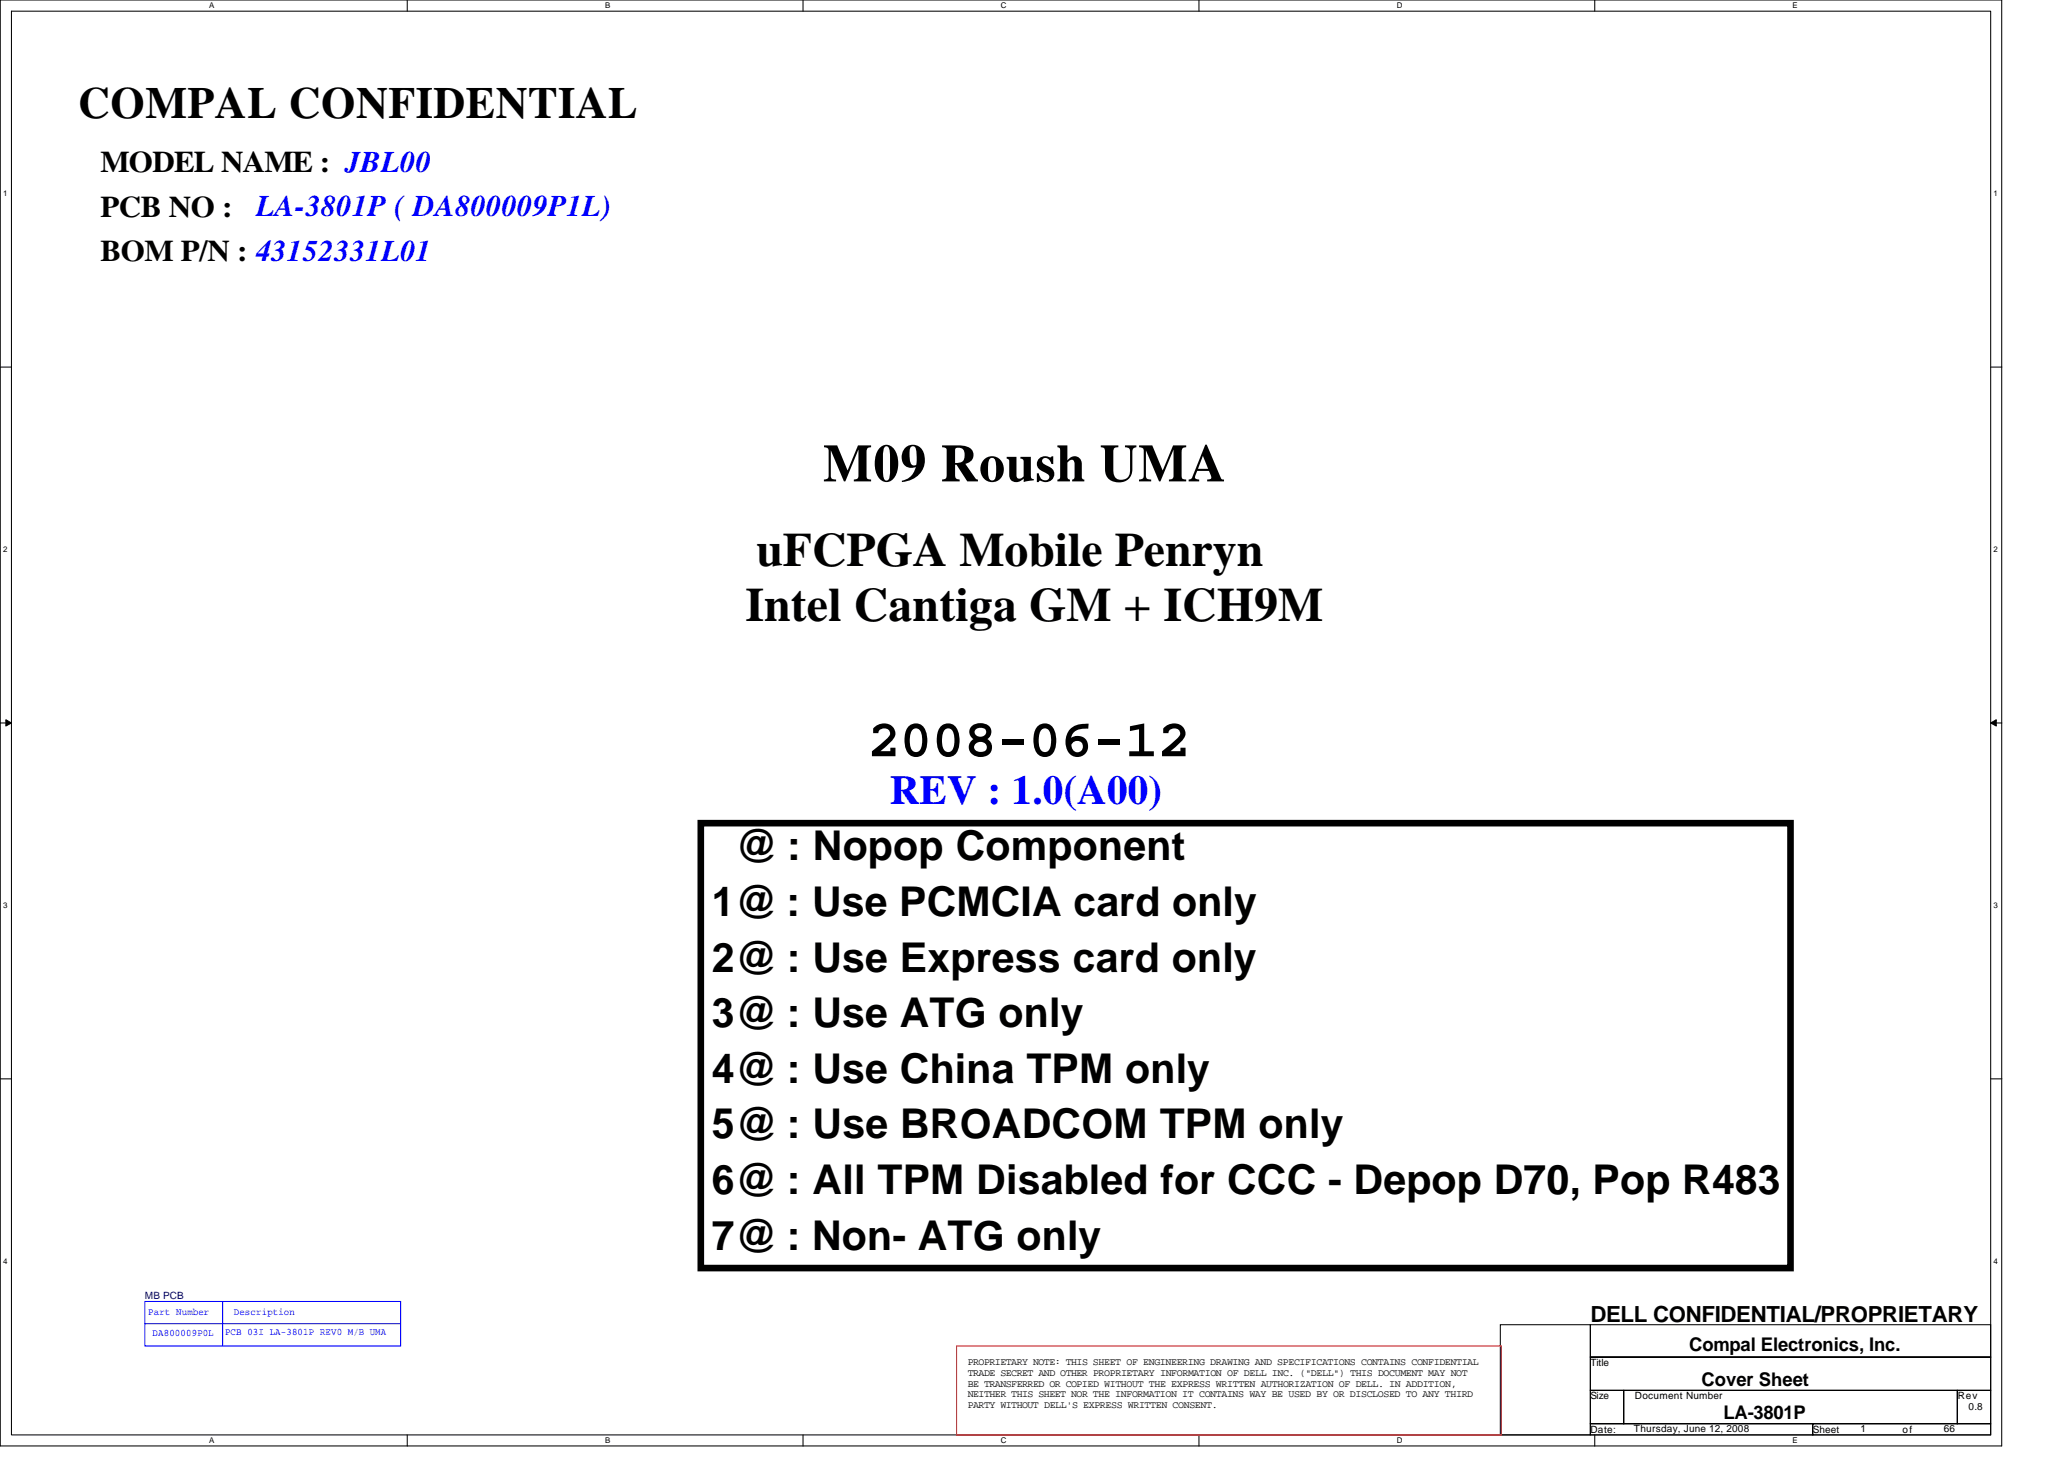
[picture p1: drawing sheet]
<svg xmlns="http://www.w3.org/2000/svg" width="297mm" height="210mm" viewBox="0 0 297 210" stroke-linecap="round" stroke-linejoin="round" font-family="sans-serif">
<defs><g id="words">
<g font-size="7.7">
<text x="118.5" y="69.3">M09 Roush UMA</text>
<text x="124.9" y="108.8">2008-06-12</text>
</g>
<g font-size="6.9">
<text x="108.9" y="81.4">uFCPGA Mobile Penryn</text>
<text x="107.3" y="89.4">Intel Cantiga GM + ICH9M</text>
</g>
<text font-size="6.4" x="11.3" y="16.9">COMPAL CONFIDENTIAL</text>
<text font-size="5.9" fill="#00f" x="128.1" y="115.7">REV : 1.0(A00)</text>
<g font-size="5.9">
<text x="105.8" y="123.8">@ : Nopop Component</text>
<text x="102.5" y="131.8">1@ : Use PCMCIA card only</text>
<text x="102.5" y="139.8">2@ : Use Express card only</text>
<text x="102.5" y="147.8">3@ : Use ATG only</text>
<text x="102.5" y="155.8">4@ : Use China TPM only</text>
<text x="102.5" y="163.8">5@ : Use BROADCOM TPM only</text>
<text x="102.5" y="171.8">6@ : All TPM Disabled for CCC - Depop D70, Pop R483</text>
<text x="102.5" y="179.8">7@ : Non- ATG only</text>
</g>
<g font-size="4.3">
<text x="14.5" y="24.8">MODEL NAME : JBL00</text>
<text x="14.5" y="31.2">PCB NO :</text>
<text x="14.5" y="37.6">BOM P/N : 43152331L01</text>
</g>
<text font-size="4.3" fill="#00f" x="36.8" y="31.1">LA-3801P ( DA800009P1L)</text>
<text font-size="3.2" x="228.9" y="190.2">DELL CONFIDENTIAL/PROPRIETARY</text>
<g font-size="2.7">
<text x="243.1" y="194.4">Compal Electronics, Inc.</text>
<text x="244.9" y="199.3">Cover Sheet</text>
<text x="248" y="204.2">LA-3801P</text>
</g>
<text font-size="1.4" fill="#000080" x="20.8" y="186.9">MB PCB</text>
<g font-size="1.4" fill="#00f">
<text x="21.3" y="189.2">Part Number</text>
<text x="33.7" y="189.2">Description</text>
<text x="22" y="192.2">DA800009P0L</text>
<text x="32.4" y="192">PCB 03I LA-3801P REV0 M/B UMA</text>
</g>
<g font-size="1.4">
<text x="139.3" y="196.4">PROPRIETARY NOTE: THIS SHEET OF ENGINEERING DRAWING AND SPECIFICATIONS CONTAINS CONFIDENTIAL</text>
<text x="139.3" y="197.9">TRADE SECRET AND OTHER PROPRIETARY INFORMATION OF DELL INC. (&quot;DELL&quot;) THIS DOCUMENT MAY NOT</text>
<text x="228.9" y="196.5">Title</text>
<text x="139.3" y="199.5">BE TRANSFERRED OR COPIED WITHOUT THE EXPRESS WRITTEN AUTHORIZATION OF DELL. IN ADDITION,</text>
<text x="139.3" y="201">NEITHER THIS SHEET NOR THE INFORMATION IT CONTAINS WAY BE USED BY OR DISCLOSED TO ANY THIRD</text>
<text x="139.3" y="202.6">PARTY WITHOUT DELL'S EXPRESS WRITTEN CONSENT.</text>
<text x="228.9" y="201.3">Size</text>
<text x="235.3" y="201.3">Document Number</text>
<text x="281.7" y="201.3">Rev</text>
<text x="283.3" y="202.9">0.8</text>
<text x="228.9" y="206.1">Date:</text>
<text x="235.1" y="206">Thursday, June 12, 2008</text>
<text x="260.9" y="206.1">Sheet</text>
<text x="267.8" y="206">1</text>
<text x="273.8" y="206.1">of</text>
<text x="279.8" y="206">66</text>
</g>
<g font-size="1.1">
<text x="30.1" y="1.2">A</text>
<text x="87.1" y="1.2">B</text>
<text x="144" y="1.2">C</text>
<text x="201" y="1.2">D</text>
<text x="258" y="1.2">E</text>
<text x=".4" y="28.2">1</text>
<text x="286.9" y="28.2">1</text>
<text x=".4" y="79.4">2</text>
<text x="286.9" y="79.4">2</text>
<text x=".4" y="130.6">3</text>
<text x="286.9" y="130.6">3</text>
<text x=".4" y="181.8">4</text>
<text x="286.9" y="181.8">4</text>
<text x="30.1" y="207.6">A</text>
<text x="87.1" y="207.6">B</text>
<text x="144" y="207.6">C</text>
<text x="201" y="207.6">D</text>
<text x="258" y="207.6">E</text>
</g>
</g></defs>
<path d="M0 0h288.1v208h-288.1zM1.6 1.6h284.9v204.8h-284.9z" fill="none" stroke="#000" stroke-width=".15"/>
<g fill="#fff">
<path d="M30.1 .2h.8v1.2h-.8z"/>
<path d="M30.1 206.6h.8v1.3h-.8z"/>
</g>
<path d="M58.6 0v1.6M58.6 206.4v1.6" fill="none" stroke="#000" stroke-width=".15"/>
<g fill="#fff">
<path d="M87.1 .2h.7v1.2h-.7z"/>
<path d="M87.1 206.6h.7v1.3h-.7z"/>
</g>
<path d="M115.6 0v1.6M115.6 206.4v1.6" fill="none" stroke="#000" stroke-width=".15"/>
<g fill="#fff">
<path d="M144 .2h.8v1.2h-.8z"/>
<path d="M144 206.6h.8v1.3h-.8z"/>
</g>
<path d="M172.5 0v1.6M172.5 206.4v1.6" fill="none" stroke="#000" stroke-width=".15"/>
<g fill="#fff">
<path d="M201 .2h.8v1.2h-.8z"/>
<path d="M201 206.6h.8v1.3h-.8z"/>
</g>
<path d="M229.5 0v1.6M229.5 206.4v1.6" fill="none" stroke="#000" stroke-width=".15"/>
<g fill="#fff">
<path d="M258 .2h.7v1.2h-.7z"/>
<path d="M258 206.6h.7v1.3h-.7z"/>
<path d="M.4 27.2h.7v1.3h-.7z"/>
<path d="M286.9 27.2h.6v1.3h-.6z"/>
<path d="M.4 78.4h.7v1.3h-.7z"/>
<path d="M286.9 78.4h.6v1.3h-.6z"/>
</g>
<path d="M0 52.8h1.6M286.5 52.8h1.6" fill="none" stroke="#000" stroke-width=".15"/>
<g fill="#fff">
<path d="M.4 129.6h.7v1.3h-.7z"/>
<path d="M286.9 129.6h.6v1.3h-.6z"/>
</g>
<path d="M0 104h1.6M286.5 104h1.6" fill="none" stroke="#000" stroke-width=".15"/>
<path d="M.8 103.5l.8 .5-.8 .5zM286.5 104l.8-.5v1z" fill="#000" stroke="#000" stroke-width=".14"/>
<g fill="#fff">
<path d="M.4 180.8h.7v1.3h-.7z"/>
<path d="M286.9 180.8h.6v1.3h-.6z"/>
</g>
<path d="M0 155.2h1.6M286.5 155.2h1.6M215.9 190.6h13v15.8h-13zM228.9 190.6h57.6v4.6h-57.6zM228.9 195.2h57.6v4.8h-57.6zM228.9 204.8h32v1.6h-32zM228.9 200h4.8v4.8h-4.8zM233.7 200h48v4.8h-48zM260.9 204.8h25.6v1.6h-25.6zM281.7 200h4.8v4.8h-4.8z" fill="none" stroke="#000" stroke-width=".15"/>
<path d="M137.7 193.6h78.4v12.8h-78.4z" fill="none" stroke="#f00" stroke-width=".15"/>
<path d="M100.9 118.4h156.8v64h-156.8z" fill="none" stroke="#000" stroke-width=".95"/>
<path d="M20.8 190.4h36.9M20.8 187.2h36.9v6.4h-36.9zM32 187.2v6.4" fill="none" stroke="#00f" stroke-width=".15"/>
<use href="#words"/>
</svg>
